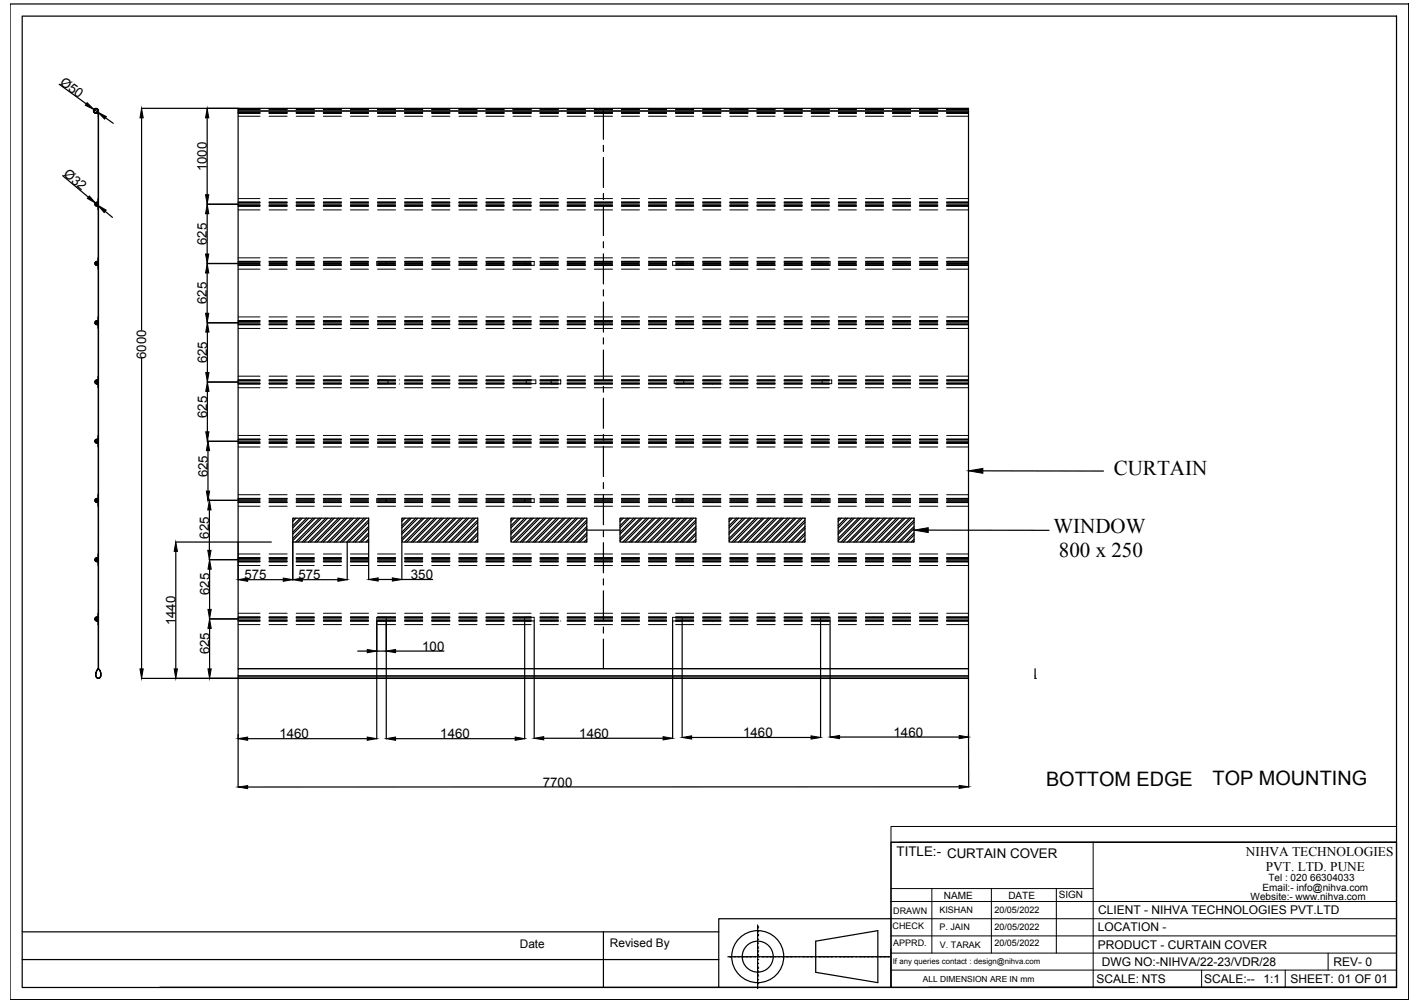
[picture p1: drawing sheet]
<svg xmlns="http://www.w3.org/2000/svg" width="297mm" height="210mm" viewBox="0 0 297 210" stroke-linecap="round" stroke-linejoin="round" font-family="sans-serif">
<defs><g id="words">
<g font-size="4.4">
<text x="233" y="99.5">CURTAIN</text>
<text x="220.4" y="111.5">WINDOW</text>
<text x="221.5" y="116.5">800 x 250</text>
</g>
<g font-size="4.2">
<text x="218.8" y="164.6">BOTTOM EDGE</text>
<text x="253.6" y="164.4">TOP MOUNTING</text>
</g>
<g font-size="2.8">
<text x="12.3" y="17.5" transform="rotate(36 12.3 17.5)">Ø50</text>
<text x="43.3" y="35.9" transform="rotate(-90 43.3 35.9)">1000</text>
<text x="13.1" y="36.6" transform="rotate(40 13.1 36.6)">Ø32</text>
<text x="43.3" y="51.3" transform="rotate(-90 43.3 51.3)">625</text>
<text x="43.3" y="63.7" transform="rotate(-90 43.3 63.7)">625</text>
<text x="30.6" y="75.1" transform="rotate(-90 30.6 75.1)">6000</text>
<text x="43.3" y="76.1" transform="rotate(-90 43.3 76.1)">625</text>
<text x="43.3" y="87.5" transform="rotate(-90 43.3 87.5)">625</text>
<text x="43.5" y="99.9" transform="rotate(-90 43.5 99.9)">625</text>
<text x="43.8" y="112.8" transform="rotate(-90 43.8 112.8)">625</text>
<text x="43.8" y="124.5" transform="rotate(-90 43.8 124.5)">625</text>
<text x="51.1" y="121.3">575</text>
<text x="62.4" y="121.3">575</text>
<text x="86" y="121.2">350</text>
<text x="36.7" y="130.9" transform="rotate(-90 36.7 130.9)">1440</text>
<text x="43.8" y="136.9" transform="rotate(-90 43.8 136.9)">625</text>
<text x="88.3" y="136.2">100</text>
<text x="58.4" y="154.5">1460</text>
<text x="92.1" y="154.5">1460</text>
<text x="121.2" y="154.5">1460</text>
<text x="155.5" y="154.3">1460</text>
<text x="186.9" y="154.2">1460</text>
<text x="113.6" y="164.7">7700</text>
<text x="187.6" y="179.2">TITLE:- CURTAIN COVER</text>
<text x="260.6" y="179.1">NIHVA TECHNOLOGIES</text>
<text x="264.8" y="182.3">PVT. LTD. PUNE</text>
</g>
<g font-size="2.5">
<text x="229.7" y="191.3">CLIENT - NIHVA TECHNOLOGIES PVT.LTD</text>
<text x="229.6" y="194.9">LOCATION -</text>
<text x="108.7" y="198.5">Date</text>
<text x="127.6" y="198.2">Revised By</text>
<text x="229.6" y="198.5">PRODUCT - CURTAIN COVER</text>
<text x="230.5" y="202.1">DWG NO:-NIHVA/22-23/VDR/28</text>
<text x="279" y="202.1">REV- 0</text>
<text x="229.3" y="205.7">SCALE: NTS</text>
<text x="251.9" y="205.7">SCALE:--</text>
<text x="264.3" y="205.7">1:1</text>
<text x="269.9" y="205.7">SHEET: 01 OF 01</text>
</g>
<g font-size="2.1">
<text x="265.3" y="184.4">Tel : 020 66304033</text>
<text x="197.4" y="188.1">NAME</text>
<text x="210.9" y="188.2">DATE</text>
<text x="221.5" y="188">SIGN</text>
<text x="261.6" y="188.4">Website:- www.nihva.com</text>
<text x="264.1" y="186.5">Email:- info@nihva.com</text>
</g>
<g font-size="1.9">
<text x="186.8" y="191.2">DRAWN</text>
<text x="196.5" y="191.1">KISHAN</text>
<text x="208" y="191.1">20/05/2022</text>
<text x="186.7" y="194.4">CHECK</text>
<text x="186.8" y="198">APPRD.</text>
<text x="196.5" y="194.7">P. JAIN</text>
<text x="208.1" y="194.7">20/05/2022</text>
<text x="196.6" y="198.3">V. TARAK</text>
<text x="208" y="198.1">20/05/2022</text>
</g>
<text font-size="1.8" x="193" y="205.4">ALL DIMENSION ARE IN mm</text>
<text font-size="1.6" x="186.8" y="201.7">If any queries contact : design@nihva.com</text>
</g></defs>
<!-- layer: 0 -->
<g fill="none" stroke="#000" stroke-width=".25">
<path d="M2.1 .8h292.6v208.4h-292.6zM4.6 3.4h287.5v203.3h-287.5zM12.4 17.6l5.7 4.1M13.1 36.8l5.4 4.5M19.7 22.9l.8 .6M20.1 23.7h.4l.1 .6v115.6v-116.7a.53 .53 0 0 0-.5-.5 .53 .53 0 0 0-.6 .5 .53 .53 0 0 0 .6 .5M20.6 23.2a.49 .49 0 0 0-.5-.5 .49 .49 0 0 0-.5 .5 .49 .49 0 0 0 .5 .5M20.6 23.2v.5h-.5M22.1 24.7l1.6 1.1M29.6 22.7h173v131.5M29.6 24.7v44.4M43.3 24.7v16.1"/>
<path d="M49.8 22.7v.5h152.8M49.8 23.2v116.7M126.2 22.9v6.3M126.2 30.4v1.3M126.2 33v6.2M20 42.5l.5 .5M20.6 41.6v.7M20.6 43.1v.8M20.6 54v.7M20.6 55.5v.8M22 44.2l1.5 1.3M43.3 55.1h6.5"/>
<path d="M43.3 42.7h6.5M43.3 44.7v8.5M43.3 57.1v8.5M126.2 40.5v1.3M126.2 43v6.3M126.2 50.6v1.2M126.2 53.1v6.3M20.6 66.3v.8M20.6 67.9v.8M20.6 78.7v.8M29.6 75v65M43.3 80h6.5"/>
<path d="M43.3 67.5h6.5M43.4 69.5v8.5M126.2 60.6v1.3M126.2 63.2v6.3M126.2 70.7v1.3M126.2 73.3v6.3M20.6 80.3v.8M20.6 91.1v.8M20.6 92.7v.8M43.3 92.4h6.5M43.4 81.9v8.5M43.5 94.3v8.5"/>
<path d="M126.2 80.8v1.3M126.2 83.3v6.3M126.2 90.9v1.2M126.2 93.4v6.3M205.6 98.5l25.2 .1M20.6 103.5v.8M20.6 105.1v.8M20.6 115.9v.8M20.6 117.5v.8M36.7 113.4h20.1M36.8 115.4v24.6M43.5 104.7h6.3"/>
<path d="M43.8 117.1h6M43.8 106.7v8.5M43.8 119.1v8.4M61.2 108.4h15.9v5h-15.9zM61.2 113.4v8M61.5 108.4l-.3 .3M61.9 108.4l-.7 .7M62.8 108.4l-1.6 1.6M63.2 108.4l-2 2.1M64.1 108.4l-2.9 3M64.6 108.4l-3.4 3.4M65.5 108.4l-4.3 4.3"/>
<path d="M65.9 108.4l-4.7 4.7M66.8 108.4l-5 5M67.3 108.4l-5 5M68.1 108.4l-4.9 5M68.6 108.4l-5 5M69.5 108.4l-5 5M69.9 108.4l-4.9 5M70.8 108.4l-4.9 5M71.3 108.4l-5 5M72.2 108.4l-5 5M72.6 108.4l-5 5M72.6 113.4v8"/>
<path d="M73.5 108.4l-5 5M73.9 108.4l-4.9 5M74.8 108.4l-4.9 5M75.3 108.4l-5 5M76.1 108.4l-4.9 5M76.6 108.4l-4.9 5M77.1 108.8l-4.6 4.6M77.1 110.2l-3.2 3.2M77.1 111.5l-1.9 1.9M77.1 112.8l-.6 .6M77.1 109.3l-4.1 4.1M77.1 110.6l-2.8 2.8"/>
<path d="M77.1 112l-1.5 1.4M77.1 113.3l-.1 .1M77.1 113.4v7.9M84.1 108.4h15.8v5h-15.8zM84.1 113.4v7.9M84.3 108.4l-.2 .3M84.7 108.4l-.6 .7M85.6 108.4l-1.5 1.6M86 108.4l-1.9 2.1M86.9 108.4l-2.8 3M87.4 108.4l-3.3 3.4M88.3 108.4l-4.2 4.3"/>
<path d="M88.7 108.4l-4.6 4.7M89.6 108.4l-4.9 5M90.1 108.4l-5 5M91 108.4l-5 5M91.4 108.4l-5 5M92.3 108.4l-5 5M92.7 108.4l-4.9 5M93.6 108.4l-4.9 5M94.1 108.4l-5 5M95 108.4l-5 5M95.4 108.4l-4.9 5M96.3 108.4l-5 5"/>
<path d="M96.8 108.4l-5 5M97.6 108.4l-4.9 5M98.1 108.4l-5 5M99 108.4l-5 5M99.4 108.4l-4.9 5M99.9 108.8l-4.5 4.6M99.9 110.2l-3.2 3.2M99.9 111.5l-1.9 1.9M99.9 112.8l-.6 .6M99.9 109.3l-4.1 4.1M99.9 110.6l-2.8 2.8M99.9 112l-1.4 1.4"/>
<path d="M99.9 113.3l-.1 .1M106.9 108.4h15.9v5h-15.9zM107.1 108.4l-.2 .3M107.6 108.4l-.7 .7M108.4 108.4l-1.5 1.6M108.9 108.4l-2 2.1M109.8 108.4l-2.9 3M110.2 108.4l-3.3 3.4M111.1 108.4l-4.2 4.3M111.5 108.4l-4.6 4.7M112.4 108.4l-4.9 5M112.9 108.4l-5 5"/>
<path d="M113.8 108.4l-5 5M114.2 108.4l-5 5M115.1 108.4l-5 5M115.6 108.4l-5 5M116.4 108.4l-4.9 5M116.9 108.4l-5 5M117.8 108.4l-5 5M118.2 108.4l-4.9 5M119.1 108.4l-4.9 5M119.6 108.4l-5 5M120.5 108.4l-5 5M120.9 108.4l-5 5"/>
<path d="M121.8 108.4l-5 5M122.2 108.4l-4.9 5M122.8 108.8l-4.6 4.6M122.8 110.2l-3.3 3.2M122.8 111.5l-2 1.9M122.8 112.8l-.6 .6M122.8 109.3l-4.2 4.1M122.8 110.6l-2.8 2.8M122.8 112l-1.5 1.4M122.8 113.3l-.2 .1M122.8 110.9h6.9M126.2 101v1.3"/>
<path d="M126.2 103.5v6.3M126.2 111.1v1.2M126.2 113.6v6.3M129.7 108.4h15.9v5h-15.9zM129.9 108.4l-.2 .3M130.4 108.4l-.7 .7M131.3 108.4l-1.6 1.6M131.7 108.4l-2 2.1M132.6 108.4l-2.9 3M133 108.4l-3.3 3.4M133.9 108.4l-4.2 4.3M134.4 108.4l-4.7 4.7"/>
<path d="M135.2 108.4l-4.9 5M135.7 108.4l-4.9 5M136.6 108.4l-5 5M137 108.4l-4.9 5M138 108.4l-5 5M138.4 108.4l-5 5M139.3 108.4l-5 5M139.7 108.4l-5 5M140.6 108.4l-5 5M141 108.4l-4.9 5M141.9 108.4l-4.9 5M142.4 108.4l-5 5"/>
<path d="M143.3 108.4l-5 5M143.7 108.4l-4.9 5M144.6 108.4l-5 5M145.1 108.4l-5 5M145.6 108.8l-4.6 4.6M145.6 110.2l-3.3 3.2M145.6 111.5l-1.9 1.9M145.6 112.8l-.6 .6M145.6 109.3l-4.2 4.1M145.6 110.6l-2.8 2.8M145.6 112l-1.5 1.4M145.6 113.3l-.2 .1"/>
<path d="M152.5 108.4h15.9v5h-15.9zM152.7 108.4l-.2 .3M153.2 108.4l-.7 .7M154.1 108.4l-1.6 1.6M154.5 108.4l-2 2.1M155.4 108.4l-2.9 3M155.9 108.4l-3.4 3.4M156.7 108.4l-4.2 4.3M157.2 108.4l-4.7 4.7M158.1 108.4l-5 5M158.5 108.4l-4.9 5M159.4 108.4l-4.9 5"/>
<path d="M159.8 108.4l-4.9 5M160.8 108.4l-5 5M161.2 108.4l-5 5M162.1 108.4l-5 5M162.5 108.4l-4.9 5M163.4 108.4l-5 5M163.9 108.4l-5 5M164.7 108.4l-4.9 5M165.2 108.4l-4.9 5M166.1 108.4l-5 5M166.5 108.4l-4.9 5M167.4 108.4l-4.9 5"/>
<path d="M167.9 108.4l-5 5M168.4 108.8l-4.6 4.6M168.4 110.2l-3.3 3.2M168.4 111.5l-1.9 1.9M168.4 112.8l-.6 .6M168.4 109.3l-4.2 4.1M168.4 110.6l-2.8 2.8M168.4 112l-1.5 1.4M168.4 113.3l-.1 .1M175.3 108.4h15.9v5h-15.9zM175.5 108.4l-.2 .3M176 108.4l-.7 .7"/>
<path d="M176.9 108.4l-1.6 1.6M177.3 108.4l-2 2.1M178.2 108.4l-2.9 3M178.7 108.4l-3.4 3.4M179.6 108.4l-4.3 4.3M180 108.4l-4.7 4.7M180.9 108.4l-5 5M181.3 108.4l-4.9 5M182.2 108.4l-4.9 5M182.7 108.4l-5 5M183.6 108.4l-5 5M184 108.4l-4.9 5"/>
<path d="M184.9 108.4l-5 5M185.4 108.4l-5 5M186.3 108.4l-5 5M186.7 108.4l-5 5M187.6 108.4l-5 5M188 108.4l-4.9 5M188.9 108.4l-4.9 5M189.3 108.4l-4.9 5M190.2 108.4l-4.9 5M190.7 108.4l-5 5M191.2 108.8l-4.6 4.6M191.2 110.2l-3.3 3.2"/>
<path d="M191.2 111.5l-1.9 1.9M191.2 112.8l-.6 .6M191.2 109.3l-4.1 4.1M191.2 110.6l-2.8 2.8M191.2 112l-1.5 1.4M191.2 113.3l-.1 .1M194.2 110.9l25.2 .1M20.5 139.9h.1a1.24 1.24 0 0 0-.1 2v.1a1.01 1.01 0 0 1-.3-1.6zM20.6 128.3v.8M20.6 129.9v.8M20.6 139.9a1.22 1.22 0 0 1 0 2.1v-.1a.96 .96 0 0 0 .3-1.5zM43.8 129.5h6"/>
<path d="M43.8 131.5v8.5M51.8 121.3h7.5M63.2 121.3h7.5M74.8 136.3h2M78.8 130v24.6M78.8 136.3h2M79.1 121.3h3M80.8 130v24.6M82.7 136.3h10.2M84.1 121.3h6.4M109.8 130v24.6M111.7 130v24.5"/>
<path d="M126.2 121.1v1.3M126.2 123.6v6.3M126.2 131.2v1.3M126.2 133.8v6.1M140.7 130v24.5M142.7 129.9v24.4M171.6 130v24.3M173.6 130v24.2M202.6 139.9h-152.8v1.6h152.8M216.5 139.9v2.1M49.8 141.5v.5h152.8h-173M49.8 142v22.7"/>
<path d="M51.8 154.6h25M82.7 154.6h25.1M113.7 154.5h25M144.7 154.3h25M175.6 154.2h25M202.6 153.7v11M216.5 142h.1M186.4 176.3h105.7v30.3h-105.7zM200.6 164.7h-148.8M4.6 195h145.8M126.2 195v11.7M158.5 199.8h.1"/>
<path d="M158.5 199.5v.3M158.5 199.2v.2M158.5 199.2h.1M158.5 199h.1M158.5 198.8v.2M158.5 198.4v.3M158.5 198.4h.1M158.5 198.2h.1M158.5 198v.1M158.5 197.6v.3M158.5 197.4v.2M158.5 197.4h.1"/>
<path d="M158.5 196.8v.5M158.5 196.6v.2M158.5 196.6h.1M158.5 196.4v.1M158.5 196v.3M158.5 195.8v.2M158.5 195.8h.1M158.5 195.6h.1M158.5 195.2v.3M158.5 195v.2M158.5 195h.1M158.5 194.8h.1"/>
<path d="M158.5 194.5v.2M158.5 194.2v.3M158.5 194.2h.1M158.5 194h.1M158.5 193.7v.2M158.5 193.6v.1M158.5 194v.1M158.5 194.8v.1M158.5 195.6v.1M158.5 198.2v.2M158.5 199v.2M158.5 199.8v.2"/>
<path d="M170.6 197l13-2.2v10.8l-13-2.1zM186.4 192.3h-36v14.3h-117M4.6 200.8h145.8M150.4 206.6h36M152.3 200.2h.3M152.6 200.2h.1M152.6 200.2h.2M152.8 200.2h.1M152.9 200.2h.1M153.1 200.2h.5M153.6 200.2h.1M153.7 200.2h.1"/>
<path d="M153.9 200.2h.3M154.2 200.2h.2M154.4 200.2h.1M154.5 200.2h.1M154.7 200.2h.3M155 200.2h.2M155.2 200.2h.1M155.3 200.2h.1M155.4 200.2h.1M155.5 200.2h.3M155.8 200.2h.2M156 200.2h.1"/>
<path d="M156.1 200.2h.1M156.2 200.2h.1M156.3 200.2h.5M156.8 200.2h.1M156.9 200.2h.1M157 200.2h.1M157.1 200.2h.2M157.3 200.2h.5M157.8 200.2h.1M157.9 200.2h.2M158.1 200.2h.3M158.4 200.2h.2"/>
<path d="M158.5 206.7h.1M158.5 206.4v.2M158.5 206.1v.3M158.5 205.9v.2M158.5 205.9h.1M158.5 205.6v.2M158.5 205.3v.3M158.5 205.1v.2M158.5 205h.1M158.5 204.8v.2M158.5 204.3v.5M158.5 204.2h.1"/>
<path d="M158.5 204h.1M158.5 203.7v.3M158.5 203.5v.2M158.5 203.4h.1M158.5 203.2h.1M158.5 203v.2M158.5 202.7v.3M158.5 202.6h.1M158.5 202.4h.1M158.5 202.2v.2M158.5 201.9v.3M158.5 201.7v.1"/>
<path d="M158.5 201.6h.1M158.5 201.1v.5M158.5 200.9v.1M158.5 200.8h.1M158.5 200.6v.2M158.5 200.1v.5M158.5 200h.1M158.5 202.5v.1M158.5 203.3v.1M158.5 204.1v.1M158.5 206.7v.2M158.7 200.2h.1"/>
<path d="M158.7 200.2h.2M158.9 200.2h.3M159.2 200.2h.2M159.5 200.2h.1M159.7 200.2h.1M159.7 200.2h.5M160.3 200.2h.1M160.5 200.2h.1M160.5 200.2h.5M161.1 200.2h.1M161.3 200.2h.1M161.3 200.2h.2"/>
<path d="M161.5 200.2h.3M161.9 200.2h.1M162.1 200.2h.1M162.1 200.2h.2M162.3 200.2h.3M162.7 200.2h.1M162.9 200.2h.1M162.9 200.2h.2M163.1 200.2h.3M163.5 200.2h.1M163.7 200.2h.1M163.7 200.2h.2"/>
<path d="M163.9 200.2h.1M163.9 200.2h.6M164.5 200.2h.1M164.5 200.2h.2M164.7 200.2h.1M164.7 200.2h.6M165.3 200.2h.1M165.3 200.2h.2M165.5 200.2h.1M165.6 200.2h.1M165.8 200.2h.3M166.1 200.2h.2"/>
<path d="M166.3 200.2h.1M166.4 200.2h.1M166.6 200.2h.3M166.9 200.2h.2M167.1 200.2h.1M167.2 200.2h.5M167.7 200.2h.2M167.9 200.2h.1M168 200.2h.1M168.1 200.2h.1M168.2 200.2h.5M168.7 200.2h.1"/>
<path d="M168.8 200.2h.1M168.9 200.2h.1M169 200.2h.1M169.2 200.2h.3M169.5 200.2h.1M169.6 200.2h.1M169.7 200.2h.1M169.8 200.2h.2M170 200.2h.3M170.3 200.2h.2M170.5 200.2h.1M170.6 200.2h.2"/>
<path d="M170.8 200.2h.3M171.1 200.2h.2M171.4 200.2h.1M171.6 200.2h.1M171.6 200.2h.3M171.9 200.2h.2M172.2 200.2h.1M172.4 200.2h.1M172.4 200.2h.2M172.6 200.2h.1M172.7 200.2h.2M173 200.2h.1"/>
<path d="M173.2 200.2h.1M173.2 200.2h.2M173.4 200.2h.3M173.8 200.2h.1M174 200.2h.1M174 200.2h.2M174.2 200.2h.3M174.6 200.2h.1M174.8 200.2h.1M174.8 200.2h.2M175 200.2h.5M175.6 200.2h.1"/>
<path d="M175.6 200.2h.2M175.8 200.2h.1M175.8 200.2h.3M176.2 200.2h.1M176.4 200.2h.1M176.4 200.2h.2M176.6 200.2h.1M176.6 200.2h.2M176.9 200.2h.1M177 200.2h.2M177.2 200.2h.1M177.2 200.2h.2"/>
<path d="M177.4 200.2h.1M177.4 200.2h.2M177.7 200.2h.3M178 200.2h.1M178 200.2h.2M178.2 200.2h.1M178.3 200.2h.1M178.5 200.2h.3M178.8 200.2h.2M179 200.2h.1M179.1 200.2h.1M179.3 200.2h.5"/>
<path d="M179.8 200.2h.1M179.9 200.2h.1M180 200.2h.1M180.1 200.2h.3M180.4 200.2h.2M180.6 200.2h.1M180.7 200.2h.1M180.8 200.2h.1M180.9 200.2h.1M181.1 200.2h.1M181.2 200.2h.2M181.4 200.2h.1"/>
<path d="M181.5 200.2h.1M181.6 200.2h.1M181.7 200.2h.1M181.9 200.2h.3M182.2 200.2h.1M182.3 200.2h.1M182.4 200.2h.1M182.5 200.2h.2M182.7 200.2h.3M183 200.2h.2M183.2 200.2h.1M183.3 200.2h.2"/>
<path d="M183.5 200.2h.5M184.1 200.2h.1M184.3 200.2h.1M184.3 200.2h.3M184.6 200.2h.2M184.9 200.2h.1M185.1 200.2h.1M185.1 200.2h.2M185.3 200.2h.1M185.4 200.2h.2M185.7 200.2h.1M185.9 200.2h.1"/>
<path d="M194.3 206.6h97.8"/>
<circle cx="20.1" cy="23.2" r=".49"/>
<circle cx="20.1" cy="23.2" r=".4"/>
<circle cx="20.2" cy="55.1" r=".32"/>
<circle cx="20.2" cy="42.7" r=".32"/>
<circle cx="20.2" cy="42.7" r=".28"/>
<circle cx="20.2" cy="55.1" r=".28"/>
<circle cx="20.2" cy="55.1" r=".06"/>
<circle cx="20.2" cy="42.7" r=".06"/>
<circle cx="20.2" cy="67.5" r=".32"/>
<circle cx="20.2" cy="79.9" r=".32"/>
<circle cx="20.2" cy="79.9" r=".28"/>
<circle cx="20.2" cy="67.5" r=".28"/>
<circle cx="20.2" cy="67.5" r=".06"/>
<circle cx="20.2" cy="79.9" r=".06"/>
<circle cx="20.2" cy="92.3" r=".32"/>
<circle cx="20.2" cy="92.3" r=".28"/>
<circle cx="20.2" cy="92.3" r=".06"/>
<circle cx="20.2" cy="104.7" r=".32"/>
<circle cx="20.2" cy="117.1" r=".32"/>
<circle cx="20.2" cy="104.7" r=".28"/>
<circle cx="20.2" cy="117.1" r=".28"/>
<circle cx="20.2" cy="104.7" r=".06"/>
<circle cx="20.2" cy="117.1" r=".06"/>
<circle cx="20.2" cy="129.5" r=".32"/>
<circle cx="20.2" cy="129.5" r=".28"/>
<circle cx="20.2" cy="129.5" r=".06"/>
<circle cx="158.5" cy="200.2" r="5.4"/>
<circle cx="158.5" cy="200.2" r="3.2"/>
</g>
<g fill="none" stroke="#000" stroke-width=".21">
<path d="M49.8 24.3h4.6M49.8 23.2h152.8M49.8 23.7h4.6M49.8 22.7h4.6M49.8 23.6h4.6M49.8 22.8h4.6M49.8 23.5h4.6M49.8 22.9h4.6M56.3 24.3h3.8M56.3 23.7h3.8M56.3 22.7h3.8M56.3 23.6h3.8"/>
<path d="M56.3 22.8h3.8M56.3 23.5h3.8M56.3 22.9h3.8M62 24.3h3.7M62 23.7h3.7M62 22.7h3.7M62 23.6h3.7M62 22.8h3.7M62 23.5h3.7M62 22.9h3.7M67.6 24.3h3.8M67.6 23.7h3.8"/>
<path d="M67.6 22.7h3.8M67.6 23.6h3.8M67.6 22.8h3.8M67.6 23.5h3.8M67.6 22.9h3.8M73.3 24.3h3.8M73.3 23.7h3.8M73.3 22.7h3.8M73.3 23.6h3.8M73.3 22.8h3.8M73.3 23.5h3.8M73.3 22.9h3.8"/>
<path d="M79 24.3h3.7M79 23.7h3.7M79 22.7h3.7M79 23.6h3.7M79 22.8h3.7M79 23.5h3.7M79 22.9h3.7M84.7 24.3h3.7M84.7 23.7h3.7M84.7 22.7h3.7M84.7 23.6h3.7M84.7 22.8h3.7"/>
<path d="M84.7 23.5h3.7M84.7 22.9h3.7M90.3 24.3h3.8M90.3 23.7h3.8M90.3 22.7h3.8M90.3 23.6h3.8M90.3 22.8h3.8M90.3 23.5h3.8M90.3 22.9h3.8M96 24.3h3.8M96 23.7h3.8M96 22.7h3.8"/>
<path d="M96 23.6h3.8M96 22.8h3.8M96 23.5h3.8M96 22.9h3.8M101.7 24.3h3.7M101.7 23.7h3.7M101.7 22.7h3.7M101.7 23.6h3.7M101.7 22.8h3.7M101.7 23.5h3.7M101.7 22.9h3.7M107.3 24.3h3.8"/>
<path d="M107.3 23.7h3.8M107.3 22.7h3.8M107.3 23.6h3.8M107.3 22.8h3.8M107.3 23.5h3.8M107.3 22.9h3.8M113 24.3h3.8M113 23.7h3.8M113 22.7h3.8M113 23.6h3.8M113 22.8h3.8M113 23.5h3.8"/>
<path d="M113 22.9h3.8M118.6 24.3h3.9M118.6 23.7h3.9M118.6 22.7h3.9M118.6 23.6h3.9M118.6 22.8h3.9M118.6 23.5h3.9M118.6 22.9h3.9M124.3 24.3h3.8M124.3 23.7h3.8M124.3 22.7h3.8M124.3 23.6h3.8"/>
<path d="M124.3 22.8h3.8M124.3 23.5h3.8M124.3 22.9h3.8M130 24.3h3.8M130 23.7h3.8M130 22.7h3.8M130 23.6h3.8M130 22.8h3.8M130 23.5h3.8M130 22.9h3.8M135.7 24.3h3.7M135.7 23.7h3.7"/>
<path d="M135.7 22.7h3.7M135.7 23.6h3.7M135.7 22.8h3.7M135.7 23.5h3.7M135.7 22.9h3.7M141.3 24.3h3.8M141.3 23.7h3.8M141.3 22.7h3.8M141.3 23.6h3.8M141.3 22.8h3.8M141.3 23.5h3.8M141.3 22.9h3.8"/>
<path d="M147 24.3h3.8M147 23.7h3.8M147 22.7h3.8M147 23.6h3.8M147 22.8h3.8M147 23.5h3.8M147 22.9h3.8M152.7 24.3h3.7M152.7 23.7h3.7M152.7 22.7h3.7M152.7 23.6h3.7M152.7 22.8h3.7"/>
<path d="M152.7 23.5h3.7M152.7 22.9h3.7M158.4 24.3h3.7M158.4 23.7h3.7M158.4 22.7h3.7M158.4 23.6h3.7M158.4 22.8h3.7M158.4 23.5h3.7M158.4 22.9h3.7M164 24.3h3.8M164 23.7h3.8M164 22.7h3.8"/>
<path d="M164 23.6h3.8M164 22.8h3.8M164 23.5h3.8M164 22.9h3.8M169.7 24.3h3.8M169.7 23.7h3.8M169.7 22.7h3.8M169.7 23.6h3.8M169.7 22.8h3.8M169.7 23.5h3.8M169.7 22.9h3.8M175.4 24.3h3.7"/>
<path d="M175.4 23.7h3.7M175.4 22.7h3.7M175.4 23.6h3.7M175.4 22.8h3.7M175.4 23.5h3.7M175.4 22.9h3.7M181 24.3h3.8M181 23.7h3.8M181 22.7h3.8M181 23.6h3.8M181 22.8h3.8M181 23.5h3.8"/>
<path d="M181 22.9h3.8M186.7 24.3h3.8M186.7 23.7h3.8M186.7 22.7h3.8M186.7 23.6h3.8M186.7 22.8h3.8M186.7 23.5h3.8M186.7 22.9h3.8M192.3 24.3h3.9M192.3 23.7h3.9M192.3 22.7h3.9M192.3 23.6h3.9"/>
<path d="M192.3 22.8h3.9M192.3 23.5h3.9M192.3 22.9h3.9M198 24.3h4.6M198 23.7h4.6M198 22.7h4.6M198 23.6h4.6M198 22.8h4.6M198 23.5h4.6M198 22.9h4.6M20.2 54.7h.1M20.2 55.5v.1"/>
<path d="M20.2 42.7h.4M20.2 55.1h.4M20.6 41.6l-.1 .7h-.3a.45 .45 0 0 0-.4 .4 .45 .45 0 0 0 .4 .5h.3l.1 .7M20.6 42.3h-.4a.4 .4 0 0 0-.4 .4 .4 .4 0 0 0 .4 .4h.4M20.6 54l-.1 .7h-.3a.45 .45 0 0 0-.4 .4 .45 .45 0 0 0 .4 .5h.3l.1 .7M20.6 54.7h-.4a.4 .4 0 0 0-.4 .4 .4 .4 0 0 0 .4 .4h.4M49.8 42.3h4.6M49.8 55.5h4.6M49.8 54h4.6M49.8 43.1h4.6M49.8 43.9h4.6M49.8 41.6h4.6"/>
<path d="M49.8 56.3h4.6M49.8 54.7h4.6M49.8 55.6h4.6M49.8 55.4h4.6M49.8 54.8h4.6M49.8 54.9h4.6M49.8 43h4.6M49.8 42.4h4.6M49.8 42.5h4.6M49.8 42.7h4.6M49.8 55.1h4.6M56.3 42.3h3.8"/>
<path d="M56.3 55.5h3.8M56.3 54h3.8M56.3 43.1h3.8M56.3 43.9h3.8M56.3 41.6h3.8M56.3 56.3h3.8M56.3 54.7h3.8M56.3 55.6h3.8M56.3 55.4h3.8M56.3 54.8h3.8M56.3 54.9h3.8M56.3 43h3.8"/>
<path d="M56.3 42.4h3.8M56.3 42.5h3.8M56.3 42.7h3.8M56.3 55.1h3.8M62 42.3h3.7M62 55.5h3.7M62 54h3.7M62 43.1h3.7M62 43.9h3.7M62 41.6h3.7M62 56.3h3.7M62 54.7h3.7"/>
<path d="M62 55.6h3.7M62 55.4h3.7M62 54.8h3.7M62 54.9h3.7M62 43h3.7M62 42.4h3.7M62 42.5h3.7M62 42.7h3.7M62 55.1h3.7M67.6 42.3h3.8M67.6 55.5h3.8M67.6 54h3.8"/>
<path d="M67.6 43.1h3.8M67.6 43.9h3.8M67.6 41.6h3.8M67.6 56.3h3.8M67.6 54.7h3.8M67.6 55.6h3.8M67.6 55.4h3.8M67.6 54.8h3.8M67.6 54.9h3.8M67.6 43h3.8M67.6 42.4h3.8M67.6 42.5h3.8"/>
<path d="M67.6 42.7h3.8M67.6 55.1h3.8M73.3 42.3h3.8M73.3 55.5h3.8M73.3 54h3.8M73.3 43.1h3.8M73.3 43.9h3.8M73.3 41.6h3.8M73.3 56.3h3.8M73.3 54.7h3.8M73.3 55.6h3.8M73.3 55.4h3.8"/>
<path d="M73.3 54.8h3.8M73.3 54.9h3.8M73.3 43h3.8M73.3 42.4h3.8M73.3 42.5h3.8M73.3 42.7h3.8M73.3 55.1h3.8M79 42.3h3.7M79 54h3.7M79 43.1h3.7M79 43.9h3.7M79 41.6h3.7"/>
<path d="M79 56.3h3.7M79 55.6h3.7M79 55.4h3.7M79 54.8h3.7M79 54.9h3.7M79 43h3.7M79 42.4h3.7M79 42.5h3.7M79 42.7h3.7M79 55.1h3.7M80.8 54.7v.8M81.6 54.7h.1"/>
<path d="M81.6 55.5v.1M82.7 54.7h-3.9v.8h3.9M84.7 42.3h3.7M84.7 55.5h3.7M84.7 54h3.7M84.7 43.1h3.7M84.7 43.9h3.7M84.7 41.6h3.7M84.7 56.3h3.7M84.7 54.7h3.7M84.7 55.6h3.7M84.7 55.4h3.7"/>
<path d="M84.7 54.8h3.7M84.7 54.9h3.7M84.7 43h3.7M84.7 42.4h3.7M84.7 42.5h3.7M84.7 42.7h3.7M84.7 55.1h3.7M90.3 42.3h3.8M90.3 55.5h3.8M90.3 54h3.8M90.3 43.1h3.8M90.3 43.9h3.8"/>
<path d="M90.3 41.6h3.8M90.3 56.3h3.8M90.3 54.7h3.8M90.3 55.6h3.8M90.3 55.4h3.8M90.3 54.8h3.8M90.3 54.9h3.8M90.3 43h3.8M90.3 42.4h3.8M90.3 42.5h3.8M90.3 42.7h3.8M90.3 55.1h3.8"/>
<path d="M96 42.3h3.8M96 55.5h3.8M96 54h3.8M96 43.1h3.8M96 43.9h3.8M96 41.6h3.8M96 56.3h3.8M96 54.7h3.8M96 55.6h3.8M96 55.4h3.8M96 54.8h3.8M96 54.9h3.8"/>
<path d="M96 43h3.8M96 42.4h3.8M96 42.5h3.8M96 42.7h3.8M96 55.1h3.8M101.7 42.3h3.7M101.7 55.5h3.7M101.7 54h3.7M101.7 43.1h3.7M101.7 43.9h3.7M101.7 41.6h3.7M101.7 56.3h3.7"/>
<path d="M101.7 54.7h3.7M101.7 55.6h3.7M101.7 55.4h3.7M101.7 54.8h3.7M101.7 54.9h3.7M101.7 43h3.7M101.7 42.4h3.7M101.7 42.5h3.7M101.7 42.7h3.7M101.7 55.1h3.7M107.3 42.3h3.8M107.3 54.7h4.4v.8h-4.4"/>
<path d="M107.3 54h3.8M107.3 43.1h3.8M107.3 43.9h3.8M107.3 41.6h3.8M107.3 56.3h3.8M107.3 55.6h3.8M107.3 55.4h3.8M107.3 54.8h3.8M107.3 54.9h3.8M107.3 43h3.8M107.3 42.4h3.8M107.3 42.5h3.8"/>
<path d="M107.3 42.7h3.8M107.3 55.1h3.8M109.8 54.7v.8M113 42.3h3.8M113 55.5h3.8M113 54h3.8M113 43.1h3.8M113 43.9h3.8M113 41.6h3.8M113 56.3h3.8M113 54.7h3.8M113 55.6h3.8"/>
<path d="M113 55.4h3.8M113 54.8h3.8M113 54.9h3.8M113 43h3.8M113 42.4h3.8M113 42.5h3.8M113 42.7h3.8M113 55.1h3.8M115.3 54.7h.1M115.3 55.5v.1M118.6 42.3h3.9M118.6 55.5h3.9"/>
<path d="M118.6 54h3.9M118.6 43.1h3.9M118.6 43.9h3.9M118.6 41.6h3.9M118.6 56.3h3.9M118.6 54.7h3.9M118.6 55.6h3.9M118.6 55.4h3.9M118.6 54.8h3.9M118.6 54.9h3.9M118.6 43h3.9M118.6 42.4h3.9"/>
<path d="M118.6 42.5h3.9M118.6 42.7h3.9M118.6 55.1h3.9M124.3 42.3h3.8M124.3 55.5h3.8M124.3 54h3.8M124.3 43.1h3.8M124.3 43.9h3.8M124.3 41.6h3.8M124.3 56.3h3.8M124.3 54.7h3.8M124.3 55.6h3.8"/>
<path d="M124.3 55.4h3.8M124.3 54.8h3.8M124.3 54.9h3.8M124.3 43h3.8M124.3 42.4h3.8M124.3 42.5h3.8M124.3 42.7h3.8M124.3 55.1h3.8M130 42.3h3.8M130 55.5h3.8M130 54h3.8M130 43.1h3.8"/>
<path d="M130 43.9h3.8M130 41.6h3.8M130 56.3h3.8M130 54.7h3.8M130 55.6h3.8M130 55.4h3.8M130 54.8h3.8M130 54.9h3.8M130 43h3.8M130 42.4h3.8M130 42.5h3.8M130 42.7h3.8"/>
<path d="M130 55.1h3.8M135.7 42.3h3.7M135.7 55.5h3.7M135.7 54h3.7M135.7 43.1h3.7M135.7 43.9h3.7M135.7 41.6h3.7M135.7 56.3h3.7M135.7 54.7h3.7M135.7 55.6h3.7M135.7 55.4h3.7M135.7 54.8h3.7"/>
<path d="M135.7 54.9h3.7M135.7 43h3.7M135.7 42.4h3.7M135.7 42.5h3.7M135.7 42.7h3.7M135.7 55.1h3.7M141.3 42.3h3.8M141.3 54h3.8M141.3 43.1h3.8M141.3 43.9h3.8M141.3 41.6h3.8M141.3 56.3h3.8"/>
<path d="M141.3 55.6h3.8M141.3 55.4h3.8M141.3 54.8h3.8M141.3 54.9h3.8M141.3 43h3.8M141.3 42.4h3.8M141.3 42.5h3.8M141.3 42.7h3.8M141.3 55.1h3.8M142.7 54.7v.8M145.1 54.7h-4.4v.8h4.4M147 42.3h3.8"/>
<path d="M147 55.5h3.8M147 54h3.8M147 43.1h3.8M147 43.9h3.8M147 41.6h3.8M147 56.3h3.8M147 54.7h3.8M147 55.6h3.8M147 55.4h3.8M147 54.8h3.8M147 54.9h3.8M147 43h3.8"/>
<path d="M147 42.4h3.8M147 42.5h3.8M147 42.7h3.8M147 55.1h3.8M149 54.7h.1M149 55.5v.1M152.7 42.3h3.7M152.7 55.5h3.7M152.7 54h3.7M152.7 43.1h3.7M152.7 43.9h3.7M152.7 41.6h3.7"/>
<path d="M152.7 56.3h3.7M152.7 54.7h3.7M152.7 55.6h3.7M152.7 55.4h3.7M152.7 54.8h3.7M152.7 54.9h3.7M152.7 43h3.7M152.7 42.4h3.7M152.7 42.5h3.7M152.7 42.7h3.7M152.7 55.1h3.7M158.4 42.3h3.7"/>
<path d="M158.4 55.5h3.7M158.4 54h3.7M158.4 43.1h3.7M158.4 43.9h3.7M158.4 41.6h3.7M158.4 56.3h3.7M158.4 54.7h3.7M158.4 55.6h3.7M158.4 55.4h3.7M158.4 54.8h3.7M158.4 54.9h3.7M158.4 43h3.7"/>
<path d="M158.4 42.4h3.7M158.4 42.5h3.7M158.4 42.7h3.7M158.4 55.1h3.7M164 42.3h3.8M164 55.5h3.8M164 54h3.8M164 43.1h3.8M164 43.9h3.8M164 41.6h3.8M164 56.3h3.8M164 54.7h3.8"/>
<path d="M164 55.6h3.8M164 55.4h3.8M164 54.8h3.8M164 54.9h3.8M164 43h3.8M164 42.4h3.8M164 42.5h3.8M164 42.7h3.8M164 55.1h3.8M169.7 42.3h3.8M169.7 54.7h3.9v.8h-3.9M169.7 54h3.8"/>
<path d="M169.7 43.1h3.8M169.7 43.9h3.8M169.7 41.6h3.8M169.7 56.3h3.8M169.7 55.6h3.8M169.7 55.4h3.8M169.7 54.8h3.8M169.7 54.9h3.8M169.7 43h3.8M169.7 42.4h3.8M169.7 42.5h3.8M169.7 42.7h3.8"/>
<path d="M169.7 55.1h3.8M171.6 54.7v.8M175.4 42.3h3.7M175.4 55.5h3.7M175.4 54h3.7M175.4 43.1h3.7M175.4 43.9h3.7M175.4 41.6h3.7M175.4 56.3h3.7M175.4 54.7h3.7M175.4 55.6h3.7M175.4 55.4h3.7"/>
<path d="M175.4 54.8h3.7M175.4 54.9h3.7M175.4 43h3.7M175.4 42.4h3.7M175.4 42.5h3.7M175.4 42.7h3.7M175.4 55.1h3.7M181 42.3h3.8M181 55.5h3.8M181 54h3.8M181 43.1h3.8M181 43.9h3.8"/>
<path d="M181 41.6h3.8M181 56.3h3.8M181 54.7h3.8M181 55.6h3.8M181 55.4h3.8M181 54.8h3.8M181 54.9h3.8M181 43h3.8M181 42.4h3.8M181 42.5h3.8M181 42.7h3.8M181 55.1h3.8"/>
<path d="M182.8 54.7h.1M182.8 55.5v.1M184.8 54.7h.1M186.7 42.3h3.8M186.7 55.5h3.8M186.7 54h3.8M186.7 43.1h3.8M186.7 43.9h3.8M186.7 41.6h3.8M186.7 56.3h3.8M186.7 54.7h3.8M186.7 55.6h3.8"/>
<path d="M186.7 55.4h3.8M186.7 54.8h3.8M186.7 54.9h3.8M186.7 43h3.8M186.7 42.4h3.8M186.7 42.5h3.8M186.7 42.7h3.8M186.7 55.1h3.8M192.3 42.3h3.9M192.3 55.5h3.9M192.3 54h3.9M192.3 43.1h3.9"/>
<path d="M192.3 43.9h3.9M192.3 41.6h3.9M192.3 56.3h3.9M192.3 54.7h3.9M192.3 55.6h3.9M192.3 55.4h3.9M192.3 54.8h3.9M192.3 54.9h3.9M192.3 43h3.9M192.3 42.4h3.9M192.3 42.5h3.9M192.3 42.7h3.9"/>
<path d="M192.3 55.1h3.9M198 42.3h4.6M198 55.5h4.6M198 54h4.6M198 43.1h4.6M198 43.9h4.6M198 41.6h4.6M198 56.3h4.6M198 54.7h4.6M198 55.6h4.6M198 55.4h4.6M198 54.8h4.6"/>
<path d="M198 54.9h4.6M198 43h4.6M198 42.4h4.6M198 42.5h4.6M198 42.7h4.6M198 55.1h4.6M20.2 79.5h.1M20.2 67.5h.4M20.2 80h.4M20.6 66.3l-.1 .8h-.3a.45 .45 0 0 0-.4 .4 .45 .45 0 0 0 .4 .5h.3l.1 .7M20.6 67.1h-.4a.4 .4 0 0 0-.4 .4 .4 .4 0 0 0 .4 .4h.4M20.6 78.7l-.1 .8h-.3a.45 .45 0 0 0-.4 .4 .45 .45 0 0 0 .4 .5"/>
<path d="M20.6 79.5h-.4a.4 .4 0 0 0-.4 .4 .4 .4 0 0 0 .4 .4h.4M49.8 67.1h4.6M49.8 67.9h4.6M49.8 68.7h4.6M49.8 66.3h4.6M49.8 68h4.6M49.8 79.5h4.6M49.8 78.7h4.6M49.8 67.8h4.6M49.8 67.2h4.6M49.8 67.3h4.6M49.8 79.6h4.6"/>
<path d="M49.8 79.7h4.6M49.8 67.5h4.6M49.8 80h4.6M56.3 67.1h3.8M56.3 67.9h3.8M56.3 68.7h3.8M56.3 66.3h3.8M56.3 68h3.8M56.3 79.5h3.8M56.3 78.7h3.8M56.3 67.8h3.8M56.3 67.2h3.8"/>
<path d="M56.3 67.3h3.8M56.3 79.6h3.8M56.3 79.7h3.8M56.3 67.5h3.8M56.3 80h3.8M62 67.1h3.7M62 67.9h3.7M62 68.7h3.7M62 66.3h3.7M62 68h3.7M62 79.5h3.7M62 78.7h3.7"/>
<path d="M62 67.8h3.7M62 67.2h3.7M62 67.3h3.7M62 79.6h3.7M62 79.7h3.7M62 67.5h3.7M62 80h3.7M67.6 67.1h3.8M67.6 67.9h3.8M67.6 68.7h3.8M67.6 66.3h3.8M67.6 68h3.8"/>
<path d="M67.6 79.5h3.8M67.6 78.7h3.8M67.6 67.8h3.8M67.6 67.2h3.8M67.6 67.3h3.8M67.6 79.6h3.8M67.6 79.7h3.8M67.6 67.5h3.8M67.6 80h3.8M73.3 67.1h3.8M73.3 67.9h3.8M73.3 68.7h3.8"/>
<path d="M73.3 66.3h3.8M73.3 68h3.8M73.3 79.5h3.8M73.3 78.7h3.8M73.3 67.8h3.8M73.3 67.2h3.8M73.3 67.3h3.8M73.3 79.6h3.8M73.3 79.7h3.8M73.3 67.5h3.8M73.3 80h3.8M79 67.1h3.7"/>
<path d="M79 67.9h3.7M79 68.7h3.7M79 66.3h3.7M79 68h3.7M79 79.5h3.7M79 78.7h3.7M79 67.8h3.7M79 67.2h3.7M79 67.3h3.7M79 79.6h3.7M79 79.7h3.7M79 67.5h3.7"/>
<path d="M79 80h3.7M83.6 79.5h.1M84.7 67.1h3.7M84.7 67.9h3.7M84.7 68.7h3.7M84.7 66.3h3.7M84.7 68h3.7M84.7 79.5h3.7M84.7 78.7h3.7M84.7 67.8h3.7M84.7 67.2h3.7M84.7 67.3h3.7"/>
<path d="M84.7 79.6h3.7M84.7 79.7h3.7M84.7 67.5h3.7M84.7 80h3.7M90.3 67.1h3.8M90.3 67.9h3.8M90.3 68.7h3.8M90.3 66.3h3.8M90.3 68h3.8M90.3 79.5h3.8M90.3 78.7h3.8M90.3 67.8h3.8"/>
<path d="M90.3 67.2h3.8M90.3 67.3h3.8M90.3 79.6h3.8M90.3 79.7h3.8M90.3 67.5h3.8M90.3 80h3.8M96 67.1h3.8M96 67.9h3.8M96 68.7h3.8M96 66.3h3.8M96 68h3.8M96 79.5h3.8"/>
<path d="M96 78.7h3.8M96 67.8h3.8M96 67.2h3.8M96 67.3h3.8M96 79.6h3.8M96 79.7h3.8M96 67.5h3.8M96 80h3.8M101.7 67.1h3.7M101.7 67.9h3.7M101.7 68.7h3.7M101.7 66.3h3.7"/>
<path d="M101.7 68h3.7M101.7 79.5h3.7M101.7 78.7h3.7M101.7 67.8h3.7M101.7 67.2h3.7M101.7 67.3h3.7M101.7 79.6h3.7M101.7 79.7h3.7M101.7 67.5h3.7M101.7 80h3.7M107.3 67.1h3.8M107.3 67.9h3.8"/>
<path d="M107.3 68.7h3.8M107.3 66.3h3.8M107.3 68h3.8M107.3 79.5h3.8M107.3 78.7h3.8M107.3 67.8h3.8M107.3 67.2h3.8M107.3 67.3h3.8M107.3 79.6h3.8M107.3 79.7h3.8M107.3 67.5h3.8M107.3 80h3.8"/>
<path d="M112.1 79.5v.8l-4.8-.1M112.1 79.5h-2v.8M113 67.1h3.8M113 67.9h3.8M113 68.7h3.8M113 66.3h3.8M113 68h3.8M113 79.5h3.8M113 78.7h3.8M113 67.8h3.8M113 67.2h3.8M113 67.3h3.8"/>
<path d="M113 79.6h3.8M113 79.7h3.8M113 67.5h3.8M113 80h3.8M115.3 79.5h2v.8h-2zM115.3 79.5h.1M117.3 79.5h.1M118.6 67.1h3.9M118.6 67.9h3.9M118.6 68.7h3.9M118.6 66.3h3.9M118.6 68h3.9"/>
<path d="M118.6 79.5h3.9M118.6 78.7h3.9M118.6 67.8h3.9M118.6 67.2h3.9M118.6 67.3h3.9M118.6 79.6h3.9M118.6 79.7h3.9M118.6 67.5h3.9M118.6 80h3.9M124.3 67.1h3.8M124.3 67.9h3.8M124.3 68.7h3.8"/>
<path d="M124.3 66.3h3.8M124.3 68h3.8M124.3 79.5h3.8M124.3 78.7h3.8M124.3 67.8h3.8M124.3 67.2h3.8M124.3 67.3h3.8M124.3 79.6h3.8M124.3 79.7h3.8M124.3 67.5h3.8M124.3 80h3.8M130 67.1h3.8"/>
<path d="M130 67.9h3.8M130 68.7h3.8M130 66.3h3.8M130 68h3.8M130 79.5h3.8M130 78.7h3.8M130 67.8h3.8M130 67.2h3.8M130 67.3h3.8M130 79.6h3.8M130 79.7h3.8M130 67.5h3.8"/>
<path d="M130 80h3.8M135.7 67.1h3.7M135.7 67.9h3.7M135.7 68.7h3.7M135.7 66.3h3.7M135.7 68h3.7M135.7 79.5h3.7M135.7 78.7h3.7M135.7 67.8h3.7M135.7 67.2h3.7M135.7 67.3h3.7M135.7 79.6h3.7"/>
<path d="M135.7 79.7h3.7M135.7 67.5h3.7M135.7 80h3.7M141.3 67.1h3.8M141.3 67.9h3.8M141.3 68.7h3.8M141.3 66.3h3.8M141.3 68h3.8M141.3 79.5h3.8M141.3 78.7h3.8M141.3 67.8h3.8M141.3 67.2h3.8"/>
<path d="M141.3 67.3h3.8M141.3 79.6h3.8M141.3 79.7h3.8M141.3 67.5h3.8M141.3 80h3.8M143 79.5h-2v.8l4.1-.1M143 79.5v.8M147 67.1h3.8M147 67.9h3.8M147 68.7h3.8M147 66.3h3.8M147 68h3.8"/>
<path d="M147 79.5h3.8M147 78.7h3.8M147 67.8h3.8M147 67.2h3.8M147 67.3h3.8M147 79.6h3.8M147 79.7h3.8M147 67.5h3.8M147 80h3.8M151 79.5h.1M152.7 67.1h3.7M152.7 67.9h3.7"/>
<path d="M152.7 68.7h3.7M152.7 66.3h3.7M152.7 68h3.7M152.7 79.5h3.7M152.7 78.7h3.7M152.7 67.8h3.7M152.7 67.2h3.7M152.7 67.3h3.7M152.7 79.6h3.7M152.7 79.7h3.7M152.7 67.5h3.7M152.7 80h3.7"/>
<path d="M158.4 67.1h3.7M158.4 67.9h3.7M158.4 68.7h3.7M158.4 66.3h3.7M158.4 68h3.7M158.4 79.5h3.7M158.4 78.7h3.7M158.4 67.8h3.7M158.4 67.2h3.7M158.4 67.3h3.7M158.4 79.6h3.7M158.4 79.7h3.7"/>
<path d="M158.4 67.5h3.7M158.4 80h3.7M164 67.1h3.8M164 67.9h3.8M164 68.7h3.8M164 66.3h3.8M164 68h3.8M164 79.5h3.8M164 78.7h3.8M164 67.8h3.8M164 67.2h3.8M164 67.3h3.8"/>
<path d="M164 79.6h3.8M164 79.7h3.8M164 67.5h3.8M164 80h3.8M169.7 67.1h3.8M169.7 67.9h3.8M169.7 68.7h3.8M169.7 66.3h3.8M169.7 68h3.8M169.7 79.5h3.8M169.7 78.7h3.8M169.7 67.8h3.8"/>
<path d="M169.7 67.2h3.8M169.7 67.3h3.8M169.7 79.6h3.8M169.7 79.7h3.8M169.7 67.5h3.8M169.7 80h3.8M174 79.5v.8l-4.3-.1M174 79.5h-2v.8M175.4 67.1h3.7M175.4 67.9h3.7M175.4 68.7h3.7M175.4 66.3h3.7"/>
<path d="M175.4 68h3.7M175.4 79.5h3.7M175.4 78.7h3.7M175.4 67.8h3.7M175.4 67.2h3.7M175.4 67.3h3.7M175.4 79.6h3.7M175.4 79.7h3.7M175.4 67.5h3.7M175.4 80h3.7M181 67.1h3.8M181 67.9h3.8"/>
<path d="M181 68.7h3.8M181 66.3h3.8M181 68h3.8M181 79.5h3.8M181 78.7h3.8M181 67.8h3.8M181 67.2h3.8M181 67.3h3.8M181 79.6h3.8M181 79.7h3.8M181 67.5h3.8M181 80h3.8"/>
<path d="M182.8 79.5h.1M186.7 67.1h3.8M186.7 67.9h3.8M186.7 68.7h3.8M186.7 66.3h3.8M186.7 68h3.8M186.7 79.5h3.8M186.7 78.7h3.8M186.7 67.8h3.8M186.7 67.2h3.8M186.7 67.3h3.8M186.7 79.6h3.8"/>
<path d="M186.7 79.7h3.8M186.7 67.5h3.8M186.7 80h3.8M192.3 67.1h3.9M192.3 67.9h3.9M192.3 68.7h3.9M192.3 66.3h3.9M192.3 68h3.9M192.3 79.5h3.9M192.3 78.7h3.9M192.3 67.8h3.9M192.3 67.2h3.9"/>
<path d="M192.3 67.3h3.9M192.3 79.6h3.9M192.3 79.7h3.9M192.3 67.5h3.9M192.3 80h3.9M198 67.1h4.6M198 67.9h4.6M198 68.7h4.6M198 66.3h4.6M198 68h4.6M198 79.5h4.6M198 78.7h4.6"/>
<path d="M198 67.8h4.6M198 67.2h4.6M198 67.3h4.6M198 79.6h4.6M198 79.7h4.6M198 67.5h4.6M198 80h4.6M20.2 80.4h.3l.1 .7M20.2 80.3v.1M20.2 92.4h.4M20.6 91.1l-.1 .8h-.3a.45 .45 0 0 0-.4 .4 .45 .45 0 0 0 .4 .5h.3l.1 .7M20.6 91.9h-.4a.4 .4 0 0 0-.4 .4 .4 .4 0 0 0 .4 .4h.4"/>
<path d="M49.8 91.9h4.6M49.8 80.3h4.6M49.8 80.4h4.6M49.8 92.7h4.6M49.8 93.5h4.6M49.8 91.1h4.6M49.8 92.8h4.6M49.8 81.1h4.6M49.8 80.2h4.6M49.8 92h4.6M49.8 92.6h4.6M49.8 92.4h4.6"/>
<path d="M56.3 91.9h3.8M56.3 80.3h3.8M56.3 80.4h3.8M56.3 92.7h3.8M56.3 93.5h3.8M56.3 91.1h3.8M56.3 92.8h3.8M56.3 81.1h3.8M56.3 80.2h3.8M56.3 92h3.8M56.3 92.6h3.8M56.3 92.4h3.8"/>
<path d="M62 91.9h3.7M62 80.3h3.7M62 80.4h3.7M62 92.7h3.7M62 93.5h3.7M62 91.1h3.7M62 92.8h3.7M62 81.1h3.7M62 80.2h3.7M62 92h3.7M62 92.6h3.7M62 92.4h3.7"/>
<path d="M67.6 91.9h3.8M67.6 80.3h3.8M67.6 80.4h3.8M67.6 92.7h3.8M67.6 93.5h3.8M67.6 91.1h3.8M67.6 92.8h3.8M67.6 81.1h3.8M67.6 80.2h3.8M67.6 92h3.8M67.6 92.6h3.8M67.6 92.4h3.8"/>
<path d="M73.3 91.9h3.8M73.3 80.3h3.8M73.3 80.4h3.8M73.3 92.7h3.8M73.3 93.5h3.8M73.3 91.1h3.8M73.3 92.8h3.8M73.3 81.1h3.8M73.3 80.2h3.8M73.3 92h3.8M73.3 92.6h3.8M73.3 92.4h3.8"/>
<path d="M79 91.9h3.7M79 80.3h3.7M79 80.4h3.7M79 92.7h3.7M79 93.5h3.7M79 91.1h3.7M79 92.8h3.7M79 81.1h3.7M79 80.2h3.7M79 92h3.7M79 92.6h3.7M79 92.4h3.7"/>
<path d="M79.1 80.3v-.8h2v.8M83.6 80.3v.1M84.7 91.9h3.7M84.7 80.3h3.7M84.7 80.4h3.7M84.7 92.7h3.7M84.7 93.5h3.7M84.7 91.1h3.7M84.7 92.8h3.7M84.7 81.1h3.7M84.7 80.2h3.7M84.7 92h3.7"/>
<path d="M84.7 92.6h3.7M84.7 92.4h3.7M90.3 91.9h3.8M90.3 80.3h3.8M90.3 80.4h3.8M90.3 92.7h3.8M90.3 93.5h3.8M90.3 91.1h3.8M90.3 92.8h3.8M90.3 81.1h3.8M90.3 80.2h3.8M90.3 92h3.8"/>
<path d="M90.3 92.6h3.8M90.3 92.4h3.8M96 91.9h3.8M96 80.3h3.8M96 80.4h3.8M96 92.7h3.8M96 93.5h3.8M96 91.1h3.8M96 92.8h3.8M96 81.1h3.8M96 80.2h3.8M96 92h3.8"/>
<path d="M96 92.6h3.8M96 92.4h3.8M101.7 91.9h3.7M101.7 80.3h3.7M101.7 80.4h3.7M101.7 92.7h3.7M101.7 93.5h3.7M101.7 91.1h3.7M101.7 92.8h3.7M101.7 81.1h3.7M101.7 80.2h3.7M101.7 92h3.7"/>
<path d="M101.7 92.6h3.7M101.7 92.4h3.7M107.3 91.9h3.8M107.3 80.3h3.8M107.3 80.4h3.8M107.3 92.7h3.8M107.3 93.5h3.8M107.3 91.1h3.8M107.3 92.8h3.8M107.3 81.1h3.8M107.3 80.2h3.8M107.3 92h3.8"/>
<path d="M107.3 92.6h3.8M107.3 92.4h3.8M113 91.9h3.8M113 80.3h3.8M113 80.4h3.8M113 92.7h3.8M113 93.5h3.8M113 91.1h3.8M113 92.8h3.8M113 81.1h3.8M113 80.2h3.8M113 92h3.8"/>
<path d="M113 92.6h3.8M113 92.4h3.8M115.3 80.3v.1M117.3 80.3v.1M118.6 91.9h3.9M118.6 80.3h3.9M118.6 80.4h3.9M118.6 92.7h3.9M118.6 93.5h3.9M118.6 91.1h3.9M118.6 92.8h3.9M118.6 81.1h3.9"/>
<path d="M118.6 80.2h3.9M118.6 92h3.9M118.6 92.6h3.9M118.6 92.4h3.9M124.3 91.9h3.8M124.3 80.3h3.8M124.3 80.4h3.8M124.3 92.7h3.8M124.3 93.5h3.8M124.3 91.1h3.8M124.3 92.8h3.8M124.3 81.1h3.8"/>
<path d="M124.3 80.2h3.8M124.3 92h3.8M124.3 92.6h3.8M124.3 92.4h3.8M130 91.9h3.8M130 80.3h3.8M130 80.4h3.8M130 92.7h3.8M130 93.5h3.8M130 91.1h3.8M130 92.8h3.8M130 81.1h3.8"/>
<path d="M130 80.2h3.8M130 92h3.8M130 92.6h3.8M130 92.4h3.8M135.7 91.9h3.7M135.7 80.3h3.7M135.7 80.4h3.7M135.7 92.7h3.7M135.7 93.5h3.7M135.7 91.1h3.7M135.7 92.8h3.7M135.7 81.1h3.7"/>
<path d="M135.7 80.2h3.7M135.7 92h3.7M135.7 92.6h3.7M135.7 92.4h3.7M141.3 91.9h3.8M141.3 80.3h3.8M141.3 80.4h3.8M141.3 92.7h3.8M141.3 93.5h3.8M141.3 91.1h3.8M141.3 92.8h3.8M141.3 81.1h3.8"/>
<path d="M141.3 80.2h3.8M141.3 92h3.8M141.3 92.6h3.8M141.3 92.4h3.8M147 91.9h3.8M147 80.3h3.8M147 80.4h3.8M147 92.7h3.8M147 93.5h3.8M147 91.1h3.8M147 92.8h3.8M147 81.1h3.8"/>
<path d="M147 80.2h3.8M147 92h3.8M147 92.6h3.8M147 92.4h3.8M149 80.3v.1M151 80.3v.1M152.7 91.9h3.7M152.7 80.3h3.7M152.7 80.4h3.7M152.7 92.7h3.7M152.7 93.5h3.7M152.7 91.1h3.7"/>
<path d="M152.7 92.8h3.7M152.7 81.1h3.7M152.7 80.2h3.7M152.7 92h3.7M152.7 92.6h3.7M152.7 92.4h3.7M158.4 91.9h3.7M158.4 80.3h3.7M158.4 80.4h3.7M158.4 92.7h3.7M158.4 93.5h3.7M158.4 91.1h3.7"/>
<path d="M158.4 92.8h3.7M158.4 81.1h3.7M158.4 80.2h3.7M158.4 92h3.7M158.4 92.6h3.7M158.4 92.4h3.7M164 91.9h3.8M164 80.3h3.8M164 80.4h3.8M164 92.7h3.8M164 93.5h3.8M164 91.1h3.8"/>
<path d="M164 92.8h3.8M164 81.1h3.8M164 80.2h3.8M164 92h3.8M164 92.6h3.8M164 92.4h3.8M169.7 91.9h3.8M169.7 80.3h3.8M169.7 80.4h3.8M169.7 92.7h3.8M169.7 93.5h3.8M169.7 91.1h3.8"/>
<path d="M169.7 92.8h3.8M169.7 81.1h3.8M169.7 80.2h3.8M169.7 92h3.8M169.7 92.6h3.8M169.7 92.4h3.8M175.4 91.9h3.7M175.4 80.3h3.7M175.4 80.4h3.7M175.4 92.7h3.7M175.4 93.5h3.7M175.4 91.1h3.7"/>
<path d="M175.4 92.8h3.7M175.4 81.1h3.7M175.4 80.2h3.7M175.4 92h3.7M175.4 92.6h3.7M175.4 92.4h3.7M181 91.9h3.8M181 80.3h3.8M181 80.4h3.8M181 92.7h3.8M181 93.5h3.8M181 91.1h3.8"/>
<path d="M181 92.8h3.8M181 81.1h3.8M181 80.2h3.8M181 92h3.8M181 92.6h3.8M181 92.4h3.8M184.8 80.3v.1M186.7 91.9h3.8M186.7 80.3h3.8M186.7 80.4h3.8M186.7 92.7h3.8M186.7 93.5h3.8"/>
<path d="M186.7 91.1h3.8M186.7 92.8h3.8M186.7 81.1h3.8M186.7 80.2h3.8M186.7 92h3.8M186.7 92.6h3.8M186.7 92.4h3.8M192.3 91.9h3.9M192.3 80.3h3.9M192.3 80.4h3.9M192.3 92.7h3.9M192.3 93.5h3.9"/>
<path d="M192.3 91.1h3.9M192.3 92.8h3.9M192.3 81.1h3.9M192.3 80.2h3.9M192.3 92h3.9M192.3 92.6h3.9M192.3 92.4h3.9M198 91.9h4.6M198 80.3h4.6M198 80.4h4.6M198 92.7h4.6M198 93.5h4.6"/>
<path d="M198 91.1h4.6M198 92.8h4.6M198 81.1h4.6M198 80.2h4.6M198 92h4.6M198 92.6h4.6M198 92.4h4.6M20.2 104.3a.45 .45 0 0 0-.4 .4 .45 .45 0 0 0 .4 .5M20.2 105.2h.3l.1 .7M20.2 104.3h.1M20.2 105.1v.1M20.2 104.7h.4"/>
<path d="M20.2 117.1h.4M20.6 115.9l-.1 .8h-.3a.45 .45 0 0 0-.4 .4 .45 .45 0 0 0 .4 .5h.3l.1 .7M20.6 116.7h-.4a.4 .4 0 0 0-.4 .4 .4 .4 0 0 0 .4 .4h.4M20.6 104.3h-.4a.4 .4 0 0 0-.4 .4 .4 .4 0 0 0 .4 .4h.4M20.6 103.5l-.1 .8h-.3M20.6 108.4h.1M20.6 113.4h.1M49.8 116.7h4.6M49.8 105.9h4.6M49.8 104.3h4.6M49.8 103.5h4.6M49.8 105.1h4.6"/>
<path d="M49.8 117.5h4.6M49.8 118.3h4.6M49.8 115.9h4.6M49.8 117.6h4.6M49.8 104.4h4.6M49.8 105h4.6M49.8 104.5h4.6M49.8 116.8h4.6M49.8 117.4h4.6M49.8 116.9h4.6M49.8 104.7h4.6M49.8 117.1h4.6"/>
<path d="M56.3 116.7h3.8M56.3 105.9h3.8M56.3 104.3h3.8M56.3 103.5h3.8M56.3 105.1h3.8M56.3 117.5h3.8M56.3 118.3h3.8M56.3 115.9h3.8M56.3 117.6h3.8M56.3 104.4h3.8M56.3 105h3.8M56.3 104.5h3.8"/>
<path d="M56.3 116.8h3.8M56.3 117.4h3.8M56.3 116.9h3.8M56.3 104.7h3.8M56.3 117.1h3.8M62 116.7h3.7M62 105.9h3.7M62 104.3h3.7M62 103.5h3.7M62 105.1h3.7M62 117.5h3.7M62 118.3h3.7"/>
<path d="M62 115.9h3.7M62 117.6h3.7M62 104.4h3.7M62 105h3.7M62 104.5h3.7M62 116.8h3.7M62 117.4h3.7M62 116.9h3.7M62 104.7h3.7M62 117.1h3.7M67.6 116.7h3.8M67.6 105.9h3.8"/>
<path d="M67.6 104.3h3.8M67.6 103.5h3.8M67.6 105.1h3.8M67.6 117.5h3.8M67.6 118.3h3.8M67.6 115.9h3.8M67.6 117.6h3.8M67.6 104.4h3.8M67.6 105h3.8M67.6 104.5h3.8M67.6 116.8h3.8M67.6 117.4h3.8"/>
<path d="M67.6 116.9h3.8M67.6 104.7h3.8M67.6 117.1h3.8M73.3 116.7h3.8M73.3 105.9h3.8M73.3 104.3h3.8M73.3 103.5h3.8M73.3 105.1h3.8M73.3 117.5h3.8M73.3 118.3h3.8M73.3 115.9h3.8M73.3 117.6h3.8"/>
<path d="M73.3 104.4h3.8M73.3 105h3.8M73.3 104.5h3.8M73.3 116.8h3.8M73.3 117.4h3.8M73.3 116.9h3.8M73.3 104.7h3.8M73.3 117.1h3.8M79 116.7h3.7M79 105.9h3.7M79 104.3h3.7M79 103.5h3.7"/>
<path d="M79 117.5h3.7M79 118.3h3.7M79 115.9h3.7M79 117.6h3.7M79 105.1h3.7M79 104.4h3.7M79 105h3.7M79 104.5h3.7M79 116.8h3.7M79 117.4h3.7M79 116.9h3.7M79 104.7h3.7"/>
<path d="M79 117.1h3.7M80.8 105.1v-.7h-2v.7h3.9M81.6 104.3h.1M81.6 105.1v.1M84.7 116.7h3.7M84.7 105.9h3.7M84.7 104.3h3.7M84.7 103.5h3.7M84.7 105.1h3.7M84.7 117.5h3.7M84.7 118.3h3.7M84.7 115.9h3.7"/>
<path d="M84.7 117.6h3.7M84.7 104.4h3.7M84.7 105h3.7M84.7 104.5h3.7M84.7 116.8h3.7M84.7 117.4h3.7M84.7 116.9h3.7M84.7 104.7h3.7M84.7 117.1h3.7M90.3 116.7h3.8M90.3 105.9h3.8M90.3 104.3h3.8"/>
<path d="M90.3 103.5h3.8M90.3 105.1h3.8M90.3 117.5h3.8M90.3 118.3h3.8M90.3 115.9h3.8M90.3 117.6h3.8M90.3 104.4h3.8M90.3 105h3.8M90.3 104.5h3.8M90.3 116.8h3.8M90.3 117.4h3.8M90.3 116.9h3.8"/>
<path d="M90.3 104.7h3.8M90.3 117.1h3.8M96 116.7h3.8M96 105.9h3.8M96 104.3h3.8M96 103.5h3.8M96 105.1h3.8M96 117.5h3.8M96 118.3h3.8M96 115.9h3.8M96 117.6h3.8M96 104.4h3.8"/>
<path d="M96 105h3.8M96 104.5h3.8M96 116.8h3.8M96 117.4h3.8M96 116.9h3.8M96 104.7h3.8M96 117.1h3.8M101.7 116.7h3.7M101.7 105.9h3.7M101.7 104.3h3.7M101.7 103.5h3.7M101.7 105.1h3.7"/>
<path d="M101.7 117.5h3.7M101.7 118.3h3.7M101.7 115.9h3.7M101.7 117.6h3.7M101.7 104.4h3.7M101.7 105h3.7M101.7 104.5h3.7M101.7 116.8h3.7M101.7 117.4h3.7M101.7 116.9h3.7M101.7 104.7h3.7M101.7 117.1h3.7"/>
<path d="M107.3 116.7h3.8M107.3 105.9h3.8M107.3 104.3h3.8M107.3 103.5h3.8M107.3 105.1h4.4v-.7h-1.9v.7M107.3 117.5h3.8M107.3 118.3h3.8M107.3 115.9h3.8M107.3 117.6h3.8M107.3 105.1h3.8M107.3 104.4h3.8M107.3 105h3.8"/>
<path d="M107.3 104.5h3.8M107.3 116.8h3.8M107.3 117.4h3.8M107.3 116.9h3.8M107.3 104.7h3.8M107.3 117.1h3.8M113 116.7h3.8M113 105.9h3.8M113 104.3h3.8M113 103.5h3.8M113 105.1h3.8M113 117.5h3.8"/>
<path d="M113 118.3h3.8M113 115.9h3.8M113 117.6h3.8M113 104.4h3.8M113 105h3.8M113 104.5h3.8M113 116.8h3.8M113 117.4h3.8M113 116.9h3.8M113 104.7h3.8M113 117.1h3.8M115.3 104.3h.1"/>
<path d="M115.3 105.1v.1M118.6 116.7h3.9M118.6 105.9h3.9M118.6 104.3h3.9M118.6 103.5h3.9M118.6 105.1h3.9M118.6 117.5h3.9M118.6 118.3h3.9M118.6 115.9h3.9M118.6 117.6h3.9M118.6 104.4h3.9M118.6 105h3.9"/>
<path d="M118.6 104.5h3.9M118.6 116.8h3.9M118.6 117.4h3.9M118.6 116.9h3.9M118.6 104.7h3.9M118.6 117.1h3.9M124.3 116.7h3.8M124.3 105.9h3.8M124.3 104.3h3.8M124.3 103.5h3.8M124.3 105.1h3.8M124.3 117.5h3.8"/>
<path d="M124.3 118.3h3.8M124.3 115.9h3.8M124.3 117.6h3.8M124.3 104.4h3.8M124.3 105h3.8M124.3 104.5h3.8M124.3 116.8h3.8M124.3 117.4h3.8M124.3 116.9h3.8M124.3 104.7h3.8M124.3 117.1h3.8M130 116.7h3.8"/>
<path d="M130 105.9h3.8M130 104.3h3.8M130 103.5h3.8M130 105.1h3.8M130 117.5h3.8M130 118.3h3.8M130 115.9h3.8M130 117.6h3.8M130 104.4h3.8M130 105h3.8M130 104.5h3.8M130 116.8h3.8"/>
<path d="M130 117.4h3.8M130 116.9h3.8M130 104.7h3.8M130 117.1h3.8M135.7 116.7h3.7M135.7 105.9h3.7M135.7 104.3h3.7M135.7 103.5h3.7M135.7 105.1h3.7M135.7 117.5h3.7M135.7 118.3h3.7M135.7 115.9h3.7"/>
<path d="M135.7 117.6h3.7M135.7 104.4h3.7M135.7 105h3.7M135.7 104.5h3.7M135.7 116.8h3.7M135.7 117.4h3.7M135.7 116.9h3.7M135.7 104.7h3.7M135.7 117.1h3.7M141.3 116.7h3.8M141.3 105.9h3.8M141.3 104.3h3.8"/>
<path d="M141.3 103.5h3.8M141.3 117.5h3.8M141.3 118.3h3.8M141.3 115.9h3.8M141.3 117.6h3.8M141.3 105.1h3.8M141.3 104.4h3.8M141.3 105h3.8M141.3 104.5h3.8M141.3 116.8h3.8M141.3 117.4h3.8M141.3 116.9h3.8"/>
<path d="M141.3 104.7h3.8M141.3 117.1h3.8M142.7 105.1v-.7h-2v.7h4.4M147 116.7h3.8M147 105.9h3.8M147 104.3h3.8M147 103.5h3.8M147 105.1h3.8M147 117.5h3.8M147 118.3h3.8M147 115.9h3.8M147 117.6h3.8"/>
<path d="M147 104.4h3.8M147 105h3.8M147 104.5h3.8M147 116.8h3.8M147 117.4h3.8M147 116.9h3.8M147 104.7h3.8M147 117.1h3.8M149 104.3h.1M149 105.1v.1M152.7 116.7h3.7M152.7 105.9h3.7"/>
<path d="M152.7 104.3h3.7M152.7 103.5h3.7M152.7 105.1h3.7M152.7 117.5h3.7M152.7 118.3h3.7M152.7 115.9h3.7M152.7 117.6h3.7M152.7 104.4h3.7M152.7 105h3.7M152.7 104.5h3.7M152.7 116.8h3.7M152.7 117.4h3.7"/>
<path d="M152.7 116.9h3.7M152.7 104.7h3.7M152.7 117.1h3.7M158.4 116.7h3.7M158.4 105.9h3.7M158.4 104.3h3.7M158.4 103.5h3.7M158.4 105.1h3.7M158.4 117.5h3.7M158.4 118.3h3.7M158.4 115.9h3.7M158.4 117.6h3.7"/>
<path d="M158.4 104.4h3.7M158.4 105h3.7M158.4 104.5h3.7M158.4 116.8h3.7M158.4 117.4h3.7M158.4 116.9h3.7M158.4 104.7h3.7M158.4 117.1h3.7M164 116.7h3.8M164 105.9h3.8M164 104.3h3.8M164 103.5h3.8"/>
<path d="M164 105.1h3.8M164 117.5h3.8M164 118.3h3.8M164 115.9h3.8M164 117.6h3.8M164 104.4h3.8M164 105h3.8M164 104.5h3.8M164 116.8h3.8M164 117.4h3.8M164 116.9h3.8M164 104.7h3.8"/>
<path d="M164 117.1h3.8M169.7 116.7h3.8M169.7 105.9h3.8M169.7 104.3h3.8M169.7 103.5h3.8M169.7 105.1h3.9v-.7h-2v.7M169.7 117.5h3.8M169.7 118.3h3.8M169.7 115.9h3.8M169.7 117.6h3.8M169.7 105.1h3.8M169.7 104.4h3.8"/>
<path d="M169.7 105h3.8M169.7 104.5h3.8M169.7 116.8h3.8M169.7 117.4h3.8M169.7 116.9h3.8M169.7 104.7h3.8M169.7 117.1h3.8M175.4 116.7h3.7M175.4 105.9h3.7M175.4 104.3h3.7M175.4 103.5h3.7M175.4 105.1h3.7"/>
<path d="M175.4 117.5h3.7M175.4 118.3h3.7M175.4 115.9h3.7M175.4 117.6h3.7M175.4 104.4h3.7M175.4 105h3.7M175.4 104.5h3.7M175.4 116.8h3.7M175.4 117.4h3.7M175.4 116.9h3.7M175.4 104.7h3.7M175.4 117.1h3.7"/>
<path d="M181 116.7h3.8M181 105.9h3.8M181 104.3h3.8M181 103.5h3.8M181 105.1h3.8M181 117.5h3.8M181 118.3h3.8M181 115.9h3.8M181 117.6h3.8M181 104.4h3.8M181 105h3.8M181 104.5h3.8"/>
<path d="M181 116.8h3.8M181 117.4h3.8M181 116.9h3.8M181 104.7h3.8M181 117.1h3.8M182.8 104.3h.1M182.8 105.1v.1M184.8 104.3h.1M184.8 105.1v.1M186.7 116.7h3.8M186.7 105.9h3.8M186.7 104.3h3.8"/>
<path d="M186.7 103.5h3.8M186.7 105.1h3.8M186.7 117.5h3.8M186.7 118.3h3.8M186.7 115.9h3.8M186.7 117.6h3.8M186.7 104.4h3.8M186.7 105h3.8M186.7 104.5h3.8M186.7 116.8h3.8M186.7 117.4h3.8M186.7 116.9h3.8"/>
<path d="M186.7 104.7h3.8M186.7 117.1h3.8M192.3 116.7h3.9M192.3 105.9h3.9M192.3 104.3h3.9M192.3 103.5h3.9M192.3 105.1h3.9M192.3 117.5h3.9M192.3 118.3h3.9M192.3 115.9h3.9M192.3 117.6h3.9M192.3 104.4h3.9"/>
<path d="M192.3 105h3.9M192.3 104.5h3.9M192.3 116.8h3.9M192.3 117.4h3.9M192.3 116.9h3.9M192.3 104.7h3.9M192.3 117.1h3.9M198 116.7h4.6M198 105.9h4.6M198 104.3h4.6M198 103.5h4.6M198 105.1h4.6"/>
<path d="M198 117.5h4.6M198 118.3h4.6M198 115.9h4.6M198 117.6h4.6M198 104.4h4.6M198 105h4.6M198 104.5h4.6M198 116.8h4.6M198 117.4h4.6M198 116.9h4.6M198 104.7h4.6M198 117.1h4.6"/>
<path d="M20.2 129.1a.45 .45 0 0 0-.4 .4 .45 .45 0 0 0 .4 .5M20.2 130h.3l.1 .7M20.2 129.1h.1M20.2 129.9v.1M20.2 129.5h.4M20.6 129.1h-.4a.4 .4 0 0 0-.4 .4 .4 .4 0 0 0 .4 .4h.4M20.6 128.3l-.1 .8h-.3M49.8 128.3h4.6M49.8 129.1h4.6M49.8 129.9h4.6M49.8 130.7h4.6M49.8 139.9h152.8"/>
<path d="M49.8 130h4.6M49.8 129.2h4.6M49.8 129.8h4.6M49.8 129.3h4.6M49.8 129.5h4.6M56.3 128.3h3.8M56.3 129.1h3.8M56.3 129.9h3.8M56.3 130.7h3.8M56.3 130h3.8M56.3 129.2h3.8M56.3 129.8h3.8"/>
<path d="M56.3 129.3h3.8M56.3 129.5h3.8M62 128.3h3.7M62 129.1h3.7M62 129.9h3.7M62 130.7h3.7M62 130h3.7M62 129.2h3.7M62 129.8h3.7M62 129.3h3.7M62 129.5h3.7M67.6 128.3h3.8"/>
<path d="M67.6 129.1h3.8M67.6 129.9h3.8M67.6 130.7h3.8M67.6 130h3.8M67.6 129.2h3.8M67.6 129.8h3.8M67.6 129.3h3.8M67.6 129.5h3.8M73.3 128.3h3.8M73.3 129.1h3.8M73.3 129.9h3.8M73.3 130.7h3.8"/>
<path d="M73.3 130h3.8M73.3 129.2h3.8M73.3 129.8h3.8M73.3 129.3h3.8M73.3 129.5h3.8M79 128.3h3.7M79 129.1h3.7M79 130.7h3.7M79 130h3.7M79 129.9h3.7M79 129.2h3.7M79 129.8h3.7"/>
<path d="M79 129.3h3.7M79 129.5h3.7M80.8 129.2v.7M81.6 129.1h.1M81.6 129.9v.1M82.7 129.1l-3.9 .1v.7h3.9M84.7 128.3h3.7M84.7 129.1h3.7M84.7 129.9h3.7M84.7 130.7h3.7M84.7 130h3.7M84.7 129.2h3.7"/>
<path d="M84.7 129.8h3.7M84.7 129.3h3.7M84.7 129.5h3.7M90.3 128.3h3.8M90.3 129.1h3.8M90.3 129.9h3.8M90.3 130.7h3.8M90.3 130h3.8M90.3 129.2h3.8M90.3 129.8h3.8M90.3 129.3h3.8M90.3 129.5h3.8"/>
<path d="M96 128.3h3.8M96 129.1h3.8M96 129.9h3.8M96 130.7h3.8M96 130h3.8M96 129.2h3.8M96 129.8h3.8M96 129.3h3.8M96 129.5h3.8M101.7 128.3h3.7M101.7 129.1h3.7M101.7 129.9h3.7"/>
<path d="M101.7 130.7h3.7M101.7 130h3.7M101.7 129.2h3.7M101.7 129.8h3.7M101.7 129.3h3.7M101.7 129.5h3.7M107.3 128.3h3.8M107.3 129.1h3.8M107.3 129.1l4.4 .1v.7h-4.4M107.3 130.7h3.8M107.3 130h3.8M107.3 129.9h3.8"/>
<path d="M107.3 129.2h3.8M107.3 129.8h3.8M107.3 129.3h3.8M107.3 129.5h3.8M109.8 129.2v.7M113 128.3h3.8M113 129.1h3.8M113 129.9h3.8M113 130.7h3.8M113 130h3.8M113 129.2h3.8M113 129.8h3.8"/>
<path d="M113 129.3h3.8M113 129.5h3.8M115.3 129.1h.1M115.3 129.9v.1M117.3 129.9v.1M118.6 128.3h3.9M118.6 129.1h3.9M118.6 129.9h3.9M118.6 130.7h3.9M118.6 130h3.9M118.6 129.2h3.9M118.6 129.8h3.9"/>
<path d="M118.6 129.3h3.9M118.6 129.5h3.9M124.3 128.3h3.8M124.3 129.1h3.8M124.3 129.9h3.8M124.3 130.7h3.8M124.3 130h3.8M124.3 129.2h3.8M124.3 129.8h3.8M124.3 129.3h3.8M124.3 129.5h3.8M130 128.3h3.8"/>
<path d="M130 129.1h3.8M130 129.9h3.8M130 130.7h3.8M130 130h3.8M130 129.2h3.8M130 129.8h3.8M130 129.3h3.8M130 129.5h3.8M135.7 128.3h3.7M135.7 129.1h3.7M135.7 129.9h3.7M135.7 130.7h3.7"/>
<path d="M135.7 130h3.7M135.7 129.2h3.7M135.7 129.8h3.7M135.7 129.3h3.7M135.7 129.5h3.7M141.3 128.3h3.8M141.3 129.1h3.8M141.3 130.7h3.8M141.3 130h3.8M141.3 129.9h3.8M141.3 129.2h3.8M141.3 129.8h3.8"/>
<path d="M141.3 129.3h3.8M141.3 129.5h3.8M142.7 129.2v.7M145.1 129.1l-4.4 .1v.7h4.4M147 128.3h3.8M147 129.1h3.8M147 129.9h3.8M147 130.7h3.8M147 130h3.8M147 129.2h3.8M147 129.8h3.8M147 129.3h3.8"/>
<path d="M147 129.5h3.8M149 129.9v.1M151 129.9v.1M152.7 128.3h3.7M152.7 129.1h3.7M152.7 129.9h3.7M152.7 130.7h3.7M152.7 130h3.7M152.7 129.2h3.7M152.7 129.8h3.7M152.7 129.3h3.7M152.7 129.5h3.7"/>
<path d="M158.4 128.3h3.7M158.4 129.1h3.7M158.4 129.9h3.7M158.4 130.7h3.7M158.4 130h3.7M158.4 129.2h3.7M158.4 129.8h3.7M158.4 129.3h3.7M158.4 129.5h3.7M164 128.3h3.8M164 129.1h3.8M164 129.9h3.8"/>
<path d="M164 130.7h3.8M164 130h3.8M164 129.2h3.8M164 129.8h3.8M164 129.3h3.8M164 129.5h3.8M169.7 128.3h3.8M169.7 129.1h3.8M169.7 129.1l3.9 .1v.7h-3.9M169.7 130.7h3.8M169.7 130h3.8M169.7 129.9h3.8"/>
<path d="M169.7 129.2h3.8M169.7 129.8h3.8M169.7 129.3h3.8M169.7 129.5h3.8M171.6 129.2v.7M175.4 128.3h3.7M175.4 129.1h3.7M175.4 129.9h3.7M175.4 130.7h3.7M175.4 130h3.7M175.4 129.2h3.7M175.4 129.8h3.7"/>
<path d="M175.4 129.3h3.7M175.4 129.5h3.7M181 128.3h3.8M181 129.1h3.8M181 129.9h3.8M181 130.7h3.8M181 130h3.8M181 129.2h3.8M181 129.8h3.8M181 129.3h3.8M181 129.5h3.8M182.8 129.1h.1"/>
<path d="M184.8 129.9v.1M186.7 128.3h3.8M186.7 129.1h3.8M186.7 129.9h3.8M186.7 130.7h3.8M186.7 130h3.8M186.7 129.2h3.8M186.7 129.8h3.8M186.7 129.3h3.8M186.7 129.5h3.8M192.3 128.3h3.9M192.3 129.1h3.9"/>
<path d="M192.3 129.9h3.9M192.3 130.7h3.9M192.3 130h3.9M192.3 129.2h3.9M192.3 129.8h3.9M192.3 129.3h3.9M192.3 129.5h3.9M198 128.3h4.6M198 129.1h4.6M198 129.9h4.6M198 130.7h4.6M198 130h4.6"/>
<path d="M198 129.2h4.6M198 129.8h4.6M198 129.3h4.6M198 129.5h4.6M49.8 142h.1M49.8 141.9h152.8M49.8 141.5h152.8M216.5 142h.1M186.4 173h105.7v3.3h-105.7zM186.4 176.3v30.3M188.2 176.3h103.9M228.7 176.3v30.3"/>
<path d="M186.4 199.5h105.7M186.4 195.9h105.7M186.4 192.3h105.7M186.4 188.7h105.7M186.4 186h42.3M194.9 186v13.5M207.4 186v13.5M221 186v13.5M277.8 199.5v3.5M186.4 203h105.7M251.4 203v3.6M268.8 203v3.6"/>
</g>
<g fill="#000" stroke="#000" stroke-width=".21">
<path d="M18.2 21.5l1.5 1.4-1.8-.9zM20.5 23.5l1.8 .9-.4 .5zM29.6 22.7l.4 2h-.7zM43.3 22.7l.4 2h-.7zM18.7 41l1.3 1.5-1.7-1zM20.5 43l1.7 1-.4 .5zM43 53.2h.7l-.4 1.9zM43.3 42.7l.4 2h-.7zM43.3 55.1l.4 2h-.7zM43 40.8h.7l-.4 1.9zM43 65.6h.7l-.4 1.9zM43 78h.7l-.3 2z"/>
<path d="M43.4 67.5l.3 2h-.7zM43 90.4h.7l-.3 2zM43.4 80l.3 1.9h-.7zM43.5 92.4l.3 1.9h-.6zM202.6 98.5l3-.5v1zM36.8 113.4l.3 2h-.7zM43.2 102.8h.6l-.3 1.9zM43.5 115.2h.6l-.3 1.9zM43.8 104.7l.3 2h-.6zM43.8 117.1l.4 2h-.7zM191.2 110.9l3-.5v1zM29.3 140h.7l-.4 2z"/>
<path d="M36.4 140h.7l-.3 2zM43.5 127.5h.7l-.4 2zM43.5 140h.7l-.4 2zM43.8 129.5l.4 2h-.7zM49.8 121.3l2-.3v.7zM59.3 121l1.9 .3-1.9 .4zM61.2 121.3l2-.3v.7zM70.7 121l1.9 .3-1.9 .4zM76.8 135.9l2 .4-2 .3zM77.1 121.3l2-.4v.7zM82.1 120.9l2 .4-2 .3zM80.8 136.3l1.9-.4v.7z"/>
<path d="M49.8 154.6l2-.4v.7zM76.8 154.2l2 .4-2 .3zM80.8 154.6l1.9-.4v.7zM107.8 154.2l2 .4-2 .3zM111.7 154.5l2-.3v.6zM138.7 154.2l2 .3-2 .3zM142.7 154.3l2-.3v.7zM169.7 154l1.9 .3-1.9 .4zM173.6 154.2l2-.3v.7zM200.6 153.9l2 .3-2 .4zM49.8 164.7l2-.3v.6zM200.6 164.4l2 .3-2 .3z"/>
</g>
<use href="#words"/>
</svg>
